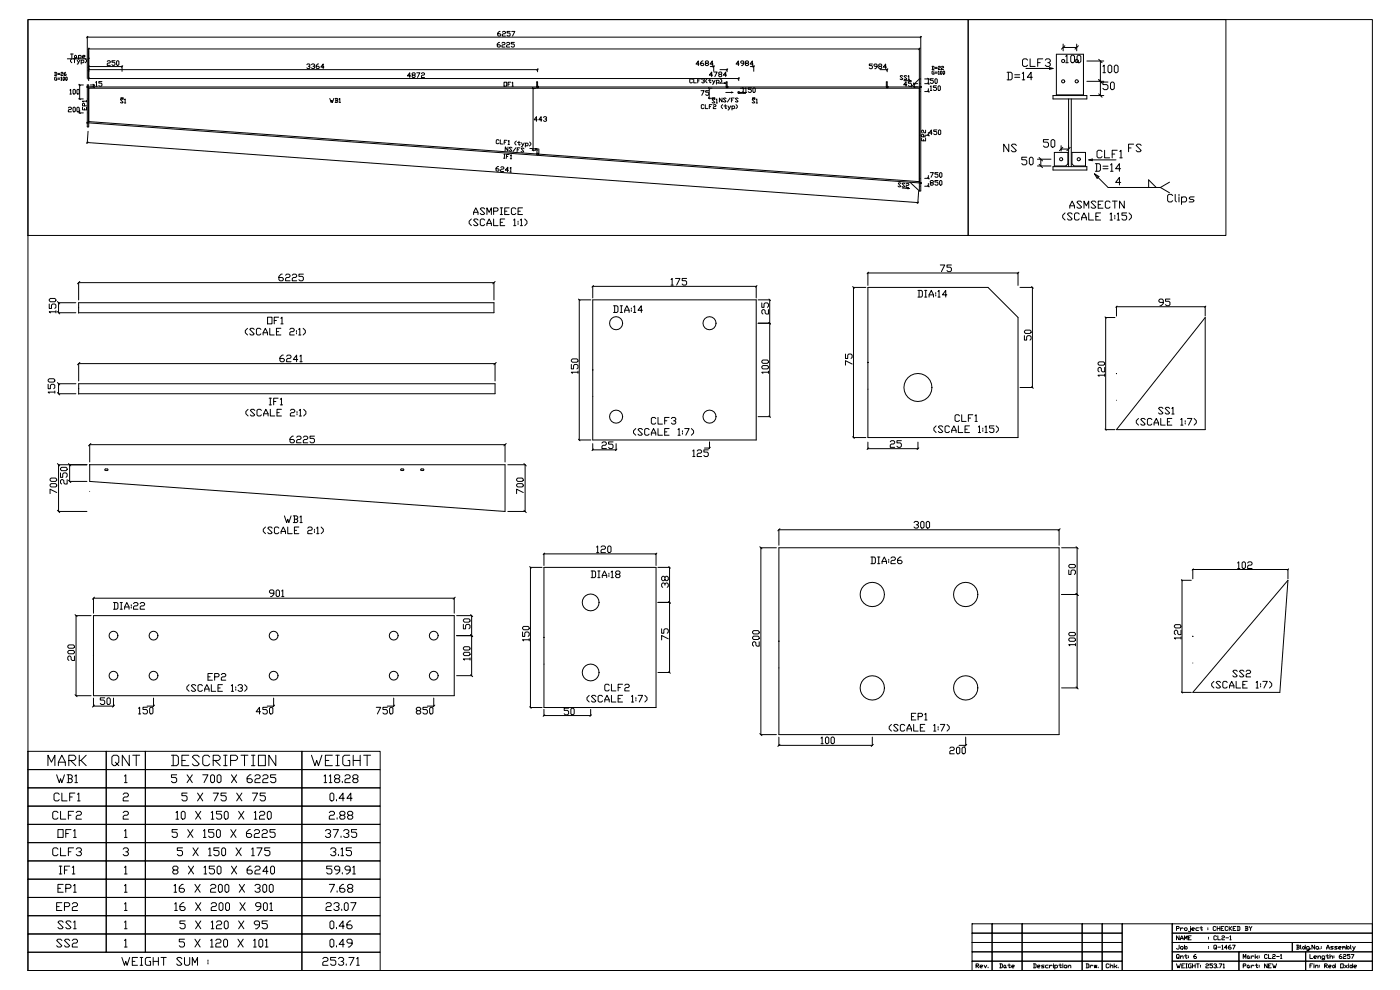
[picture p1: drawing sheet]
<svg xmlns="http://www.w3.org/2000/svg" width="420mm" height="297mm" viewBox="0 0 420 297" stroke-linecap="round" stroke-linejoin="round" font-family="sans-serif">
<g fill="none" stroke="#000" stroke-width=".3">
<path d="M8.4 5.9h403.2v285.1h-403.2zM8.4 5.9h281.9v64.7h-281.9zM20.2 17.6h5.7M21.1 16.2h.8M21.5 17.6l-.4 .4v.4l.4 .4M21.5 16.2v1.2M22.3 16.8l.4-.2 .2 .6-.4 .2zM22.3 17.6v1.2M22.9 17.2l.2 .2M23.1 18l.4 .8M23.5 16.8l.2-.2 .6 .2-.2 .6h-.6M23.5 16.6v1.2"/>
<path d="M23.9 18l-.6 1.2h-.2M24.3 18.2l.2-.2 .6 .2-.2 .6h-.6M24.3 18v1.2M24.7 17h.6l.2-.2-.2-.2-.6 .2 .2 .6h.4M25.5 17.6l.4 .4v.4l-.4 .4M26.2 10.9v12.6M26.2 11.1h249.9M26.4 10.9l-.4 .4M26.6 14.4v9.8M26.6 14.7h249.1M26.6 20h10M26.8 14.5l-.4 .4"/>
<path d="M26.8 19.7l-.4 .5M26.8 17.4l-.4 .4M32.2 18.4l.2-.2 .7 .2-.2 .5-.7 .2v.5h.9M34.5 18.2h-.9v.5h.7l.2 .2v.5l-.2 .2-.7-.2M35.2 18.2l.5 .2v1l-.3 .2-.4-.2v-1zM36.6 19.7v1.7M36.8 19.7l-.4 .5M92 19.4l.7-.2 .2 .4-.4 .3M92.7 19.9l.2 .2-.2 .5-.7-.3M93.4 19.4l.7-.2 .2 .4-.4 .3M94.1 19.9l.2 .2-.2 .5-.7-.3M95.5 19.2l-.7 .4v.7l.3 .3 .7-.3-.3-.4h-.7"/>
<path d="M149.8 12.7l-.7 .5v.7l.3 .2 .7-.2-.3-.5h-.7M150 9.4l-.7 .5v.7l.2 .2 .7-.2-.2-.5h-.7M150.5 13l.3-.3 .7 .3-.3 .4-.7 .3v.4h1M150.7 9.7l.2-.3 .7 .3-.2 .4-.7 .3v.4h.9M151.9 13l.3-.3 .7 .3-.3 .4-.7 .3v.4h1M153 9.4h-.9v.5h.7l.2 .2-.2 .7-.7-.2M153.5 9.4h.9l-.7 1.4M154.3 12.7h-1v.5h.7l.3 .2-.3 .7-.7-.2M209.7 19.2h-1l.7-.9v1.4M210.8 18.3l-.7 .4v.7l.3 .3 .7-.3-.3-.4h-.7M211.8 19l-.3-.3 .3-.4h.4l.3 .4-.7 .3-.3 .4 .7 .3 .3-.3-.3-.4M213 20h1"/>
<path d="M213.9 19.2h-1l.7-.9v1.4M214 19.7v1.7M214.2 19.7l-.4 .5M221.7 19.2h-1l.7-.9v1.4M223.1 19h-.7l-.3-.3 .3-.4 .7 .2v.7l-.7 .5M223.8 19l-.3-.3 .3-.4 .7 .2-.3 .5-.7 .2 .3 .5 .7-.3-.3-.4M225 20h1M225.9 19.2h-1l.7-.9v1.4M226 19.7v1.7M226.3 19.7l-.5 .5M261.6 19.2h-.9v.5h.7l.2 .7-.2 .2-.7-.2M263 19.9h-.7l-.2-.5 .2-.2 .7 .2v.7l-.7 .5"/>
<path d="M263.7 19.9l-.2-.2 .2-.5 .7 .2-.2 .5-.7 .2 .2 .5 .7-.2-.2-.5M275.7 14.4v9.1M275.9 14.5l-.4 .4M276.1 10.9v12.6M276.3 10.9l-.4 .4M279.5 19.9l.6 .1v.7l-.6 .1M279.7 19.9v.9M290.3 5.9h77.3v64.7h-77.3zM308.2 18l-.4-.4h-.8l-.4 .4v1.5l.4 .4h.8l.4-.4M308.9 17.6v2.3h1.5M311.2 18.8h.8M312.7 17.6h-1.5v2.3"/>
<path d="M313.5 18l.4-.4h.7l.4 .4v.4l-.4 .4h-.4M314.6 18.8l.4 .4v.3l-.4 .4h-.7l-.4-.4M316.8 16.3h8.1v12.1h-8.1zM318.8 13.2v2.1M318.8 14.2h4.1M319.3 13.7l-1 1M319.6 16.9l.4-.4v2.3M319.6 18.8h.7M321.5 16.5h.4l.3 .4v1.5l-.3 .4h-.4l-.4-.4v-1.5zM322.9 13.2v2.1M323 16.9l.4-.4h.4l.3 .4v1.5l-.3 .4h-.4l-.4-.4zM323.4 13.7l-1 1"/>
<path d="M325.9 18.3h5.1M329.5 17.8l1 1M330 18.3v10.4M330.8 19.9l.3-.4v2.3M332.3 19.9l.4-.4h.3l.4 .4v1.5l-.4 .4h-.3l-.4-.4zM334.5 19.5h.4l.4 .4v1.5l-.4 .4h-.4l-.3-.4v-1.5zM16.4 21.7l.6 .2v.6l-.6 .1M16.5 21.7v.9M17 23.1l-.6 .2 .1 .8h.5l-.1-.5M17.3 23.4h.7M17.3 23.7h.7M17.3 22h.7"/>
<path d="M17.3 22.3h.7M18.3 23.3l.1-.2v1M18.3 21.9l.1-.2 .5 .2-.2 .3-.4 .1v.3h.6M18.3 24.1h.3M18.9 23.3l.2-.2 .3 .2-.2 .8-.3-.2zM19.7 21.7l-.5 .3v.5l.5 .1 .1-.1-.1-.3h-.5M19.8 23.1l.4 .2-.2 .8-.3-.2zM20.5 32.4l.2-.3 .7 .3-.2 .4-.7 .3v.4h.9M21 27l.2-.2v1.4M21 28.2h.4M21.9 32.4l.2-.3 .5 .3v.9l-.2 .2-.5-.2zM22.1 26.8l.5 .2v1l-.2 .2-.5-.2v-1z"/>
<path d="M23.1 32.4l.2-.3 .5 .3v.9l-.3 .2-.4-.2zM23.3 26.8l.5 .2v1l-.3 .2-.4-.2v-1zM23.6 25.5h1.4M23.6 29.7h1.4M23.6 33.9h1.4M23.7 25.3l.4 .4M23.7 29.5l.4 .4M23.7 33.6l.4 .5M23.9 25.5v4.2M23.9 33v.9M24.7 32.1v.8h1.2v-.8M25.3 31.7v-.6l-.4-.2-.2 .8h1.2"/>
<path d="M25.3 32.5v.4M25.9 30.3h-1.2l.2 .2M25.9 30.1v.4M26.2 25.5h.4v12.5h-.4zM26.4 39.4l-.2 3.6M26.6 26.5h249.1M26.6 26.1h249.1M26.6 23.5h194.9M26.6 20.9h134.6M26.6 36.5l249.1 18v.3l-249.1-18zM26.8 23.3l-.4 .5M26.8 20.7l-.4 .4"/>
<path d="M27.1 25.5h1.3M27.9 25.3l.4 .4M27.9 25.9l.4 .4M28.1 25.5v.6M28.7 24.7l.2-.2v1.4M28.7 25.9h.5M30.6 24.5h-1v.4h.7l.3 .3-.3 .7-.7-.3M36.3 29.4l.7 .1-.7 .1zM36.9 29.9l-.2-.2-.6 .2 .8 .8-.2 .2-.6-.2M37.3 29.9l.2-.2v1.2M37.3 30.9h.4M97.2 20.1h-1l.7-.9v1.4"/>
<path d="M98.9 29.5l.4 1.2 .2-.6 .2 .6 .4-1.2M100.5 29.5h.6l.2 .2-.2 .4M100.7 30.1h.4l.2 .4-.8 .2M100.7 29.5v1.2M101.7 29.7l.2-.2v1.2M101.7 30.7h.4M123.1 22.8h-.9l.7-1v1.4M123.8 22.5l-.2-.2 .2-.5h.5l.2 .5-.7 .2-.2 .5 .7 .2 .2-.2-.2-.5M125 21.8h.9l-.7 1.4M126.4 22.1l.2-.3 .7 .3-.2 .4-.7 .3v.4h.9M151.2 24.6h.8v1.2h-.8zM152.4 25.2h.4"/>
<path d="M153.2 24.6h-.8v1.2M153.6 24.8l.2-.2v1.2M153.6 25.8h.4M159.7 26.2l.4 .5M159.9 26.5v18.6M161 26.1v-1.5h.2v1.5M161.1 35.9h-.9l.7-.9v1.4M161.2 20.6v.9M161.4 20.7l-.4 .4M162.5 35.9h-.9l.7-.9v1.4M163 35.2l.2-.2 .7 .2v.3l-.5 .2M163.7 35.7l.2 .2-.2 .5-.7-.2"/>
<path d="M207.6 23.9l-.2-.2-.6 .2v.8l.2 .2 .6-.2M208 23.7v1.2h.8M209.2 24.3h.4M210 23.7h-.8v1.2M210.2 27.2h1l-.7 1.4M210.4 23.9l.6-.2 .2 .4-.4 .2M211 24.3l.2 .2-.2 .4-.6-.2M211.1 31.6l-.2-.2-.6 .2v.8l.2 .2 .6-.2M211.5 31.4v1.2h.8M212 23.7l-.4 .4v.4l.4 .4M212.4 29.5h1.1M212.4 24.1h.8"/>
<path d="M212.5 26.2l.4 .5M212.5 29.2l.4 .5M212.6 27.2h-1v.5h.7l.3 .2v.5l-.3 .2-.7-.2M212.7 26.5v3M212.7 32h.4M212.8 23.7v1l.2 .2 .2-.2M213.5 31.4h-.8v1.2M213.6 24.1l.4 .8M213.7 22.5h-1l.7-.9v1.4M213.7 29.4l.7 .1-.6 .1zM213.9 31.6l.2-.2 .6 .2-.2 .4-.6 .2v.4h.8M214.1 21.6h1l-.7 1.4"/>
<path d="M214.4 29.9l-.6-.2-.2 .2 .8 .8-.2 .2-.6-.2M214.4 24.1l-.6 1.2h-.2M214.8 29.9l.2-.2v1.2M214.8 30.9h.4M214.8 24.3l.2-.2 .6 .2-.2 .6h-.6M214.8 24.1v1.2M215.6 24.9h2.1M215.8 22.3l-.3-.5 .7-.2 .3 .5-1 .4 .3 .5 .7-.2-.3-.5M215.9 20.9h2.1M216 23.7l.4 .4v.4l-.4 .4M216.5 29.4v1.2l-.8-1.2v1.2M216.7 31.4l-.4 .4v.4l.4 .4"/>
<path d="M217.1 31.8h.8M217.2 24.8l.5 .1-.5 .1zM217.5 31.4v1l.2 .2 .2-.2M217.7 27.7h2.1M217.7 29.6l-.2-.2-.6 .2 .8 .8-.2 .2-.6-.2M217.8 26.1v-1.5h.2v1.5M217.9 22.5h-1l.7-.9v1.4M218 20.6v.9M218.3 20.7l-.5 .4M218.3 31.8l.4 .8M218.9 29.4l-.8 1.2M219.1 31.8l-.6 1.2h-.2"/>
<path d="M219.3 27.6l.5 .1-.5 .1zM219.3 30h.4M219.5 32l.2-.2 .6 .2-.2 .6h-.6M219.5 31.8v1.2M220.1 29.4h-.8v1.2M220.7 31.4l.4 .4v.4l-.4 .4M221.3 29.6l-.2-.2-.6 .2 .8 .8-.2 .2-.6-.2M221.5 23.3v.9M221.8 23.3l-.5 .5M222.7 26.2l.4 .5M222.7 27.5l.4 .4M222.9 26.5v1.2"/>
<path d="M223.5 26.6l.2-.3v1.4M223.9 27.7h-2.4v.3h2.1v-.3M225.3 26.3h-.9v.5h.7l.2 .2-.2 .7-.7-.2M225.7 29.4l.7 .1-.6 .1zM226 26.3l.5 .3v.9l-.2 .2-.5-.2v-.9zM226.4 29.9l-.2-.2-.6 .2 .8 .8-.2 .2-.6-.2M226.8 29.9l.2-.2v1.2M226.8 30.9h.4M264 20.9h2.1M265.8 26.1v-1.5h.3v1.5M265.8 20.1h-.9l.7-.9v1.4M266.1 20.6v.9"/>
<path d="M266.3 20.7l-.4 .4M270.7 22.9l-.2-.2-.6 .2 .8 .8-.2 .2-.6-.2M271.1 24.2h2.1M271.9 22.9l-.6-.2-.2 .2 .8 .8-.2 .2-.6-.2M271.9 25.4h-.9l.7-.9v1.4M272.3 22.9l.2-.2v1.2M272.3 23.9h.4M272.8 24.1l.4 .1-.4 .1zM273.3 24.5h-.9v.5h.7l.2 .2-.2 .7-.7-.2M273.9 25.1h1.3M274 24.9l.4 .4M274 25.9l.4 .4"/>
<path d="M274.2 25.1v1M275.7 23.7v33.6M275.7 23.7h.4v33.6h-.4M275.7 23.7l-2.4 2.4M277.3 23.7h1.4M277.3 25.1h1.4M277.3 27.5h1.4M277.6 39v.8h-.4l-.4-.8-.4 .2 .2 .6M278.2 23.5l.4 .4M278.2 24.9l.4 .4M278.2 27.2l.4 .5M278.4 23.7v1.4"/>
<path d="M278.4 26.6v.9M278.4 39.7v.9M279 26l.2-.3v1.4M279 27.1h.4M279.6 39.9h-1l.7-.9v1.4M279.9 23.6h-.9v.5h.7l.2 .2-.2 .7-.7-.2M280.1 21.3l-.6 .2 .2 .8h.4l-.1-.5M280.4 23.8l.2-.2 .5 .2v1l-.3 .2-.4-.2zM280.5 21.6h.6M280.5 21.9h.6M280.5 20.2h.6M280.5 20.5h.6"/>
<path d="M280.8 25.7h-.9v.5h.7l.2 .2-.2 .7-.7-.2M281 39h-1v.4h.7l.3 .3-.3 .7-.7-.3M281.4 21.5l.2-.2v1M281.4 20l.2-.1 .4 .1-.1 .4-.5 .1v.3h.6M281.4 22.3h.3M281.4 39.2l.3-.2 .4 .2v.9l-.2 .3-.5-.3zM281.5 25.7l.5 .3v.9l-.2 .2-.5-.2v-.9zM282.2 21.3l.3 .2-.2 .8-.3-.2zM282.3 20l.2-.1 .5 .1-.2 .4-.5 .1v.3h.7M283 21.3l.3 .2-.2 .8-.3-.2zM302 21.7h1.2l.3 .3v1.6l-.3 .3h-1.2M302.4 21.7v2.2"/>
<path d="M304.3 22.4h1.5M304.3 23.2h1.5M306.6 22l.3-.3v2.2M306.6 23.9h.7M307.7 20.5h8.1M309.6 23.2h-1.5l1.1-1.5v2.2M314.8 20.3l1 .2-1 .3zM315.8 28.7h10.1v1h-10.1zM320.5 29.7v20.3M321.3 29.7v20.3M325.9 24.4h5.1M327 28.7h4"/>
<path d="M329.5 23.9l1 1M329.5 28.1l1 1.1M330.8 21.8h.7M332.3 24.6h-1.5v.8h1.1l.4 .3v.8l-.4 .4h-.8l-.3-.4M333.4 24.6h.4l.4 .4v1.5l-.4 .4h-.4l-.4-.4v-1.5zM26.2 42.7l249.1 18M26.4 42.5l-.5 .4M149.5 49.9l-.7 .4-.1 .7 .7 .3 .3-.4-.2-.3h-.7M149.6 42.1l-.5-.2-.3 .2v.8l.2 .2 .6-.2M150.1 41.9l-.1 1.2 .8 .1M150.2 50.2l.7-.2 .2 .3-.2 .4-.8 .2v.5h.9M151 47.4l.4 .1"/>
<path d="M151.1 46.2l.4 .1M151.2 42.6l.4 .1M151.3 46.3l-.1 1.2M151.9 46.9h.4M152.1 42.1l-.8-.1-.1 1.2M152.4 44.1l-.1 1.2-.7-1.3-.1 1.2M152.4 43.3h.4M152.4 42.3l.3-.2-.1 1.2M152.5 51.1l-1-.1 .8-.9-.1 1.4M152.7 46.4l-.8-.1-.1 1.2M152.9 51.6h.5M153 50.4l.2-.2-.1 1.4"/>
<path d="M153 47.6h.4M153.1 46.6l.2-.2-.1 1.2M153.5 44.4l-.1-.2-.7 .1 .8 .9-.6 .1-.2-.2M154.7 44.3l-.8 1.1M154.8 42.3l-.4 .4v.4l.4 .4M155.1 44.9h.4M155.2 42.7l.8 .1M155.6 42.3v1l.2 .3 .2-.2M155.9 44.4l-.8-.1v1.2M156.4 42.8l.4 .8M157.1 44.6l-.6-.2-.2 .2 .8 .8-.2 .2-.6-.2M157.2 42.9l-.7 1.1h-.2"/>
<path d="M157.6 43.1l.6-.2 .2 .6-.8 .2M157.6 42.9l-.1 1.2M158.8 42.6l.4 .4v.4l-.4 .4M158.9 44.5l2.1 .2M159.6 45.1h1.1M159.7 44.8l.4 .5M160.6 44.5l.4 .2h-.4zM161.4 44.7h-.4v1.5M161.6 44.7v1.5M270.2 55.1l-.6-.3-.2 .2 .7 .9-.2 .1-.6-.2M270.6 56.4l2.1 .1M271.4 55.1l-.6-.2-.2 .2 .7 .8-.6 .2-.2-.2"/>
<path d="M271.8 55.2l.6-.2 .2 .4-.7 .2-.2 .6h.8M272.3 56.4l.4 .1-.5 .1zM272.9 54.6l2.8 2.7M275.5 57.4l-.3 3.6M276.4 41.4v.8h1.2v-.8M277 41v-.6l-.4-.2-.2 .8h1.2M277 41.8v.4M277.3 40.6h1.4M277.3 53.5h1.4M277.3 55.8h1.4M278.2 40.4l.4 .4M278.2 53.3l.4 .4"/>
<path d="M278.2 55.6l.4 .5M278.4 52.6v.9M278.4 55v.8M279 51.8h.9l-.7 1.4M279.2 54.8l-.2-.2 .2-.5 .7 .3-.2 .4-.7 .3 .2 .4 .7-.2-.2-.5M281.3 51.8h-.9v.4h.7l.2 .3-.2 .7-.7-.3M281.3 54.1h-.9v.5h.7l.2 .2-.2 .7-.7-.2M282 51.8l.5 .2v.9l-.3 .3-.4-.3v-.9zM282 54.1l.5 .3v.9l-.3 .2-.4-.2v-.9zM302.5 43.2v2.3l-1.5-2.3v2.3M304.8 43.6l-.4-.4h-.7l-.4 .4 1.5 1.5-.4 .4h-.7l-.4-.4M307.9 47.1h-1.5v.8h1.2l.3 .4v.7l-.3 .4h-.8l-.4-.4"/>
<path d="M309.1 47.1h.4l.3 .4v1.5l-.3 .4h-.4l-.4-.4v-1.5zM311.1 49.8h4.1M311.1 47.7h4.1M311.6 49.3l1 1M311.6 47.2l1 1M312.1 47.7v2.1M314.4 41.9h-1.5v.7h1.2l.3 .4v.8l-.3 .3h-.8l-.4-.3M315.6 41.9h.3l.4 .3v1.6l-.4 .3h-.3l-.4-.3v-1.6zM315.8 50h10.1v1h-10.1zM316.2 45.7h4.1v3.5l-.7 .6h-3.4zM318.2 44.7h2.3M318.2 43.7v1.6"/>
<path d="M318.7 44.2l-1 1M321 44.2l-1.1 1M321.5 45.7h4v4.1h-3.4l-.6-.6zM326.5 47.9h8.2M326.5 47.9l1.1-.2v.5zM328.2 52.1l1.4 .8-.6 .6zM328.2 52.1l4.1 4.1h15.7M328.5 49.1h1.1l.4 .4v1.5l-.4 .4h-1.1M328.9 49.1v2.3M330.5 45.4l-.4-.3h-.7l-.4 .3v1.6l.4 .3h.7l.4-.3M330.8 49.8h1.5M330.8 50.6h1.5"/>
<path d="M331.3 45.1v2.2h1.5M333 49.5l.4-.4v2.3M333 51.4h.8M333.5 46.2h.8M335.1 45.1h-1.6v2.2M335.8 45.4l.4-.3v2.2M335.8 47.3h.8M336.1 50.6h-1.5l1.1-1.5v2.3M336.1 54.7h-1.5l1.1-1.5v2.3M338.4 44.4h.8M340 43.2h-1.6v2.3M342.2 43.6l-.3-.4h-.8l-.4 .4 1.5 1.5-.3 .4h-.8l-.4-.4"/>
<path d="M344.5 56.2v-2.3l2.2 2.3M348 56.2l2.7 1.6M350.7 54.6l-2.7 1.6M351.7 58.7l-.4-.4h-.8l-.3 .4v1.5l.3 .4h.8l.4-.4M352.4 58.3v1.9l.4 .4M353.6 58.3v.4M353.6 59v1.6M354.3 59.4l.4-.4h.8l.3 .4v.8l-.3 .4h-1.2M354.3 59v2.3M358.1 59h-1.1l-.4 .4 .4 .4h.7l.4 .4-.4 .4h-1.1M141.4 65.7l-.7 .6v.7l.7 .7M142 64.3v-.6l.7-1.4 .7 1.4v.6"/>
<path d="M142 63.7h1.4M143.4 66l-.4-.3h-.6l-.4 .3 1.4 1.3-.4 .4h-.6l-.4-.4M145.4 62.7l-.4-.4h-.6l-.4 .4 1.4 1.3-.4 .3h-.6l-.4-.3M145.4 66l-.4-.3h-.6l-.4 .3v1.3l.4 .4h.6l.4-.4M146 64.3v-2l.7 1.4 .7-1.4v2M146 67.7v-.7l.7-1.3 .7 1.3v.7M146 67h1.4M148 63.3h1l.4-.6-.4-.4h-1v2M148 65.7v2h1.4M150 62.3h.7M150 64.3h.7M150 66.7h.7"/>
<path d="M150.4 62.3v2M151.4 65.7h-1.4v2h1.4M151.4 63.3h.6M152.7 62.3h-1.3v2h1.3M154 66l.4-.3v2M154 67.7h.7M154.7 62.7l-.3-.4h-.7l-.3 .4v1.3l.3 .3h.7l.3-.3M155.4 63.3h.6M155.4 66.3v.4M155.4 67v.3M156 66l.4-.3v2M156 67.7h.7"/>
<path d="M156.7 62.3h-1.3v2h1.3M157.4 65.7l.6 .6v.7l-.6 .7M275.5 60.5l-.5 .4M282 79.5h1.3l-1 2M285.3 79.5h-1.3v.6h1l.3 .4v.6l-.3 .4h-.7l-.3-.4M319.4 63.8l-.7 .8v.7l.7 .7M320.8 62.4v-.7l.7-1.4 .7 1.4v.7M320.8 61.7h1.4M321.5 64.2l-.3-.4h-.7l-.4 .4 1.4 1.4-.3 .4h-.7l-.4-.4M323.7 64.2l-.4-.4h-.7l-.4 .4v1.4l.4 .4h.7l.4-.4M324.4 60.7l-.4-.4h-.7l-.3 .4 1.4 1.4-.4 .3h-.7l-.3-.3M324.4 66v-.7l.7-1.5 .7 1.5v.7"/>
<path d="M324.4 65.3h1.4M325.1 62.4v-2.1l.7 1.4 .7-1.4v2.1M326.5 63.8v2.2h1.4M328.6 60.7l-.3-.4h-.7l-.4 .4 1.4 1.4-.3 .3h-.7l-.4-.3M328.6 64.9h.7M329.3 61.4h.8M330.1 63.8h-1.5v2.2h1.5M330.8 60.3h-1.5v2.1h1.5M332.9 60.7l-.4-.4h-.7l-.3 .4v1.4l.3 .3h.7l.4-.3M332.9 64.2l.4-.4v2.2M332.9 66h.7M333.6 60.3h1.4"/>
<path d="M334.3 60.3v2.1M334.3 64.6v.3M334.3 65.3v.3M335 64.2l.4-.4v2.2M335 66h.7M337.2 60.3v2.1l-1.5-2.1v2.1M337.9 63.8h-1.4v.8h1l.4 .3v.7l-.4 .4h-.7l-.3-.4M338.6 63.8l.7 .8v.7l-.7 .7M14.8 91.2v1.3h.6v-1l.4-.3h.6l.4 .3v.7l-.4 .3M15.1 89.5h1.3l.4 .7-.4 .3h-1.3l-.3-.3zM16.8 93.5h-2l.3 .3M16.8 93.2v.6"/>
<path d="M17.2 93.4l.7 .7M17.2 90.4l.7 .7M22.8 90.8h-5.2v3h5.2M23.6 89.9v-5.1h124.5v5.1M23.6 90.8h124.5v3h-124.5zM23.6 93.9h.1M23.6 92.3h.1M23.9 84.4l-.7 .7M74.2 98.4l-.6 .7v.7l.6 .6M76.2 98.8l-.3-.4h-.7l-.3 .4 1.3 1.3-.3 .3h-.7l-.3-.3M78.2 98.8l-.3-.4h-.7l-.3 .4v1.3l.3 .3h.7l.3-.3M78.9 99.8h1.3"/>
<path d="M80.2 95.1h1.4v2h-1.4zM80.9 98.4v2h1.3M82.2 96.1h.7M82.9 99.4h.7M83.6 95.1h-1.4v2M84.2 95.4l.4-.3v2M84.2 98.4h-1.3v2h1.3M84.2 97.1h.7M84.6 82.2h-.3l-.7 .7v1l.4 .3h.6l.4-.3-.4-.7h-1M85.6 82.5l.4-.3h.6l.4 .3-.4 .7h-.6l-.4 .3v.7h1.4M86.9 98.8l.3-.4h.7l.3 .4-.3 .6h-.7l-.3 .4v.6h1.3M87.6 82.5l.4-.3h.6l.4 .3-.4 .7h-.6l-.4 .3v.7h1.4"/>
<path d="M88.9 99.1v.3M88.9 99.8v.3M89.6 98.8l.3-.4v2M90.9 98.4l.7 .7v.7l-.7 .6M91 82.2h-1.4v.7h1l.4 .3v.7l-.4 .3h-.6l-.4-.3M148.5 84.4l-.7 .7M173.5 89.7l.5 .5M177.2 89.9h-3.5v42h3.5M177.8 89.4v-3.5h49v3.5M177.8 89.9h49v42h-49zM178 85.6l-.5 .5M184 91.7h1l.3 .3v1.4l-.3 .3h-1"/>
<path d="M184.3 91.7v2M186 91.7h.7M186 93.7h.7M186.3 91.7v2M187.3 93.7v-.7l.7-1.3 .7 1.3v.7M187.3 93h1.4M189.3 92.4v.3M189.3 93v.4M190 92l.3-.3v2M190 93.7h.7M192.7 93h-1.4l1-1.3v2M201.2 83.8l.4-.3v2"/>
<path d="M201.2 85.5h.7M202.6 83.5h1.3l-1 2M205.9 83.5h-1.3v.7h1l.3 .3v.7l-.3 .3h-.7l-.3-.3M227 85.6l-.5 .5M227.3 89.9h3.5v35h-3.5M227.3 96.9h3.5M228.5 90.8v1.4h.6v-1l.4-.4h.6l.4 .4v.6l-.4 .4M230.5 92.8v1.4h-.7l-.3-.4v-.6l-.7-.4-.3 .4v.6l.3 .4M230.6 96.7l.5 .5M230.6 89.7l.5 .5M255.7 85.9l.5 .5M259.7 86.2h-3.7l-.1 45h3.8"/>
<path d="M260.3 81.8v3.8M260.3 86.2h36l9 9v36h-45zM260.3 81.9h45M260.5 81.6l-.5 .5M275.3 87.1h1l.3 .3v1.3l-.3 .4h-1M275.6 87.1v2M277.3 87.1h.7M277.3 89.1h.7M277.6 87.1v2M278.6 89.1v-.7l.7-1.3 .7 1.3v.7M278.6 88.4h1.4M280.6 87.7v.4"/>
<path d="M280.6 88.4v.3M281.3 87.4l.3-.3v2M281.3 89.1h.7M284 88.4h-1.4l1-1.3v2M305.3 81.8v3.8M305.6 81.6l-.6 .5M305.9 86.2h3.7v30h-3.7M307.2 99.3l.4-.3h1.3l.3 .7-.3 .3h-1.3zM309.4 85.9l.5 .5M331.4 95l.4 .4M334.4 95.2h-2.8v33.6h2.8M334.8 94.8v-2.8h26.6v2.8"/>
<path d="M335 91.8l-.4 .4M348.9 90.7h-1l-.4-.4 .4-.6h.6l.4 .3v1l-.7 .7h-.3M350.9 89.7h-1.4v.6h1l.4 .4v.6l-.4 .4h-.6l-.4-.4M361.4 95.2v33.6h-26.6zM361.6 91.8l-.4 .4M14.4 115.2v1.4h.7v-1l.3-.4h.7l.3 .4v.6l-.3 .4M14.4 113.9l.4-.3h1.3l.3 .6-.3 .4h-1.3zM16.4 117.6h-2l.4 .3M16.4 117.2v.7M17.2 117.7l.7 .7M17.2 114.7l.7 .7M22.8 115.1h-5.2v3h5.2"/>
<path d="M23.6 114.2v-5.2h124.9v5.2M23.6 115.1h124.9v3h-124.9zM23.6 118.2h.1M23.6 116.6h.1M23.9 108.7l-.7 .7M78.9 100.4v-.6l.7-1.4 .6 1.4v.6M80.7 119.4h.7M81.1 119.4v2M83.4 119.4h-1.3v2M84.1 119.7l.3-.3v2M85 106.5h-.4l-.6 .6v1l.3 .4h.7l.3-.7-.3-.3h-1M86 106.8l.3-.3h.7l.3 .3-.3 .7h-.7l-.3 .3v.7h1.3"/>
<path d="M89.3 107.8h-1.3l1-1.3v2M89.6 100.4h.6M90 106.8l.3-.3v2M90 108.5h.6M148.8 108.7l-.7 .7M171.3 109.3v1.3h.7v-1l.3-.3h.7l.3 .3v.7l-.3 .3M171.3 108l.4-.4h1.3l.3 .7-.3 .3h-1.3zM173.3 111.6h-2l.4 .4M173.3 111.3v.7M177.7 110.9h.1M177.8 118.9h.1M177.8 110.9l-.1 .1"/>
<path d="M228.5 110l.3-.4h1.3l.4 .7-.4 .3h-1.3zM228.5 108.3l.3-.3h1.3l.4 .6-.4 .4h-1.3zM230.5 111.6h-2l.3 .4M230.5 111.3v.7M253.6 106.2v1.3h.6v-1l.4-.3h.6l.4 .3v.7l-.4 .3M255.6 109.2l-2-1v1.3M260.2 108.7h.1M260.3 116.7h.1M307.2 100.7v1.3h.7v-1l.3-.3h.7l.3 .3v.7l-.3 .3M309.4 115.9l.5 .5M329.3 108.8l.3-.3h1.4l.3 .7-.3 .3h-1.4zM331.3 112.5h-2l.3 .3"/>
<path d="M331.3 110.2v1.3h-.7l-.3-.3v-.7l-.3-.3-.7 .3v.7l.3 .3M331.3 112.2v.6M334.8 112h.1M334.9 112h-.1M17.2 139l.7 .7M20.5 139l.7 .7M20.9 139.4v5h5.2M26.1 139.4h-8.5v14h8.5M26.9 139.4h124.6v14l-124.6-9zM26.9 138.5v-5.2h124.6v5.2M26.9 139.4h.1M27.3 133l-.7 .7"/>
<path d="M74.4 122.7l-.7 .7v.7l.7 .6M76.4 123.1l-.3-.4h-.7l-.3 .4 1.3 1.3-.3 .3h-.7l-.3-.3M78.4 123.1l-.3-.4h-.7l-.3 .4v1.3l.3 .3h.7l.3-.3M79.1 124.7v-.6l.6-1.4 .7 1.4v.6M79.1 124.1h1.3M80.7 121.4h.7M81.1 122.7v2h1.3M82.1 120.4h.6M83.1 123.7h.6M84.1 121.4h.6M84.4 122.7h-1.3v2h1.3M87.1 123.1l.3-.4h.7l.3 .4-.3 .6h-.7l-.3 .4v.6h1.3"/>
<path d="M88 130.8h-.4l-.6 .6v1.1l.3 .3h.7l.3-.3-.3-.7h-1M89 131.1l.3-.3h.7l.3 .3-.3 .7h-.7l-.3 .3v.7h1.3M89.1 123.4v.3M89.1 124.1v.3M89.7 123.1l.4-.4v2M89.7 124.7h.7M91 131.1l.3-.3h.7l.3 .3-.3 .7h-.7l-.3 .3v.7h1.3M91.1 122.7l.6 .7v.7l-.6 .6M94.3 130.8h-1.3v.6h1l.3 .4v.7l-.3 .3h-.7l-.3-.3M151.8 133l-.7 .7M152.3 139.4h5.2v14h-5.2M157.1 139l.7 .7"/>
<path d="M173.5 131.7l.5 .5M177.8 133v1.9h7v-1.9M178 134.6l-.5 .5M180.5 132.8l.4-.3h.6l.4 .3-.4 .7h-.6l-.4 .3v.7h1.4M183.9 132.5h-1.4v.7h1l.4 .3v.7l-.4 .3h-.6l-.4-.3M185 134.6l-.5 .5M190.7 128.5l-.7 .7v.6l.7 .7M192.7 128.8l-.4-.3h-.6l-.4 .3 1.4 1.4-.4 .3h-.6l-.4-.3M194.7 128.8l-.4-.3h-.6l-.4 .3v1.4l.4 .3h.6l.4-.3M195.3 130.5v-.7l.7-1.3 .7 1.3v.7M195.3 129.8h1.4M196.7 125.5l-.4-.3h-.6l-.4 .3v1.3l.4 .4h.6l.4-.4"/>
<path d="M197.3 125.2v2h1.4M197.3 128.5v2h1.4M199.3 126.2h.7M199.3 129.5h.7M200.7 125.2h-1.4v2M200.7 128.5h-1.4v2h1.4M201.3 125.5l.4-.3h.6l.4 .3-.4 .7h-.3M202.3 126.2l.4 .3-.4 .7h-.6l-.4-.4M203.3 128.8l.4-.3v2M203.3 130.5h.7M204.7 129.2v.3M204.7 129.8v.4"/>
<path d="M205.3 128.5h1.4l-1 2M207.3 128.5l.7 .7v.6l-.7 .7M207.7 135.2l.4-.3v2M207.7 136.9h.7M209.1 135.2l.3-.3h.7l.3 .3-.3 .7h-.7l-.3 .3v.7h1.3M212.4 134.9h-1.3v.7h1l.3 .3v.7l-.3 .3h-.7l-.3-.3M212.8 132.5v1.9l-1.5-.1M213 134.1l-.5 .5M230.6 124.7l.5 .5M255.7 130.9l.5 .6M260.3 132.6v2l15-.1v-1.9M260.5 134.3l-.5 .5"/>
<path d="M267 132.5l.3-.4h.7l.3 .4-.3 .6h-.7l-.3 .4v.6h1.3M270.3 132.1h-1.3v.7h1l.3 .3v.7l-.3 .3h-.7l-.3-.3M275.5 134.3l-.5 .5M280.7 127.7l-.6 .7v.6l.6 .7M282.7 128l-.3-.3h-.7l-.3 .3 1.3 1.4-.3 .3h-.7l-.3-.3M284.7 128l-.3-.3h-.7l-.3 .3v1.4l.3 .3h.7l.3-.3M285.4 129.7v-.7l.7-1.3 .6 1.3v.7M285.4 129h1.3M287.4 127.7v2h1.3M287.7 124.7l-.3-.3h-.7l-.3 .3v1.3l.3 .4h.7l.3-.4M288.4 124.4v2h1.3M289.4 128.7h.7"/>
<path d="M290.4 125.4h.7M290.7 127.7h-1.3v2h1.3M291.7 124.4h-1.3v2M292.4 124.7l.3-.3v2M292.4 126.4h.7M293.4 128l.3-.3v2M293.4 129.7h.7M294.7 128.4v.3M294.7 129v.4M295.4 128l.3-.3v2M295.4 129.7h.7M298.1 127.7h-1.4v.7h1l.4 .3v.7l-.4 .3h-.6l-.4-.3"/>
<path d="M298.7 127.7l.7 .7v.6l-.7 .7M331.4 128.6l.4 .4M334.8 120h.1M341.4 125.5l-.6 .6v.7l.6 .7M343.4 125.8l-.3-.3h-.7l-.3 .3 1.3 1.3-.3 .4h-.7l-.3-.4M345.4 125.8l-.3-.3h-.7l-.3 .3v1.3l.3 .4h.7l.3-.4M346.1 127.5v-.7l.7-1.3 .6 1.3v.7M346.1 126.8h1.3M348.1 125.5v2h1.3M348.8 122.5l-.4-.4h-.6l-.4 .4 1.4 1.3-.4 .3h-.6l-.4-.3M350.1 126.5h.7M350.8 122.5l-.4-.4h-.6l-.4 .4 1.4 1.3-.4 .3h-.6l-.4-.3"/>
<path d="M351.4 122.5l.4-.4v2M351.4 125.5h-1.3v2h1.3M351.4 124.1h.7M354.1 125.8l.3-.3v2M354.1 127.5h.7M355.4 126.1v.4M355.4 126.8v.3M356.1 125.5h1.3l-1 2M358.1 125.5l.7 .6v.7l-.7 .7M15 145.4l.3-.4h1.4l.3 .7-.3 .3h-1.4zM15.3 143.4h1.4l.3 .6-.3 .4h-1.4l-.3-.4zM17 147.7l-2-1v1.3"/>
<path d="M17.2 153l.7 .7M18.1 141.8v1.3h.7v-1l.3-.3h.7l.3 .3v.7l-.3 .3M18.1 140.5l.4-.4h1.3l.3 .7-.3 .3h-1.3zM20.1 143.8v1.3h-.6l-.4-.3v-.7l-.3-.3-.7 .3v.7l.4 .3M20.5 144l.7 .7M26.9 147.4h.1M31.5 140.7l.7-.1 .2 .3-.2 .2h-.6zM79.6 158l-.6 .7v.7l.6 .6M81.6 158.4l-.3-.4h-.7l-.3 .4 1.3 1.3-.3 .3h-.7l-.3-.3M83.6 158.4l-.3-.4h-.7l-.3 .4v1.3l.3 .3h.7l.3-.3M84.3 159.4h1.3M85.3 154.7l.7 2 .3-1 .3 1 .7-2"/>
<path d="M86.3 158v2h1.3M88 154.7h1l.3 .3-.3 .7M88.3 155.7h.7l.3 .7-.3 .3h-1M88.3 154.7v2M88.3 159h.7M89.6 158h-1.3v2h1.3M90 155l.3-.3v2M90 156.7h.6M92.3 158.4l.3-.4h.7l.3 .4-.3 .6h-.7l-.3 .4v.6h1.3M94.3 158.7v.3M94.3 159.4v.3M95 158.4l.3-.4v2"/>
<path d="M96.3 158l.7 .7v.7l-.7 .6M120.2 140.7l.7-.1 .2 .3-.2 .2h-.5zM126.2 140.7l.7-.1 .2 .3-.2 .2h-.5zM154.9 145.4l.4-.4h1.3l.3 .7-.3 .3h-1.3zM154.9 143.7l.4-.3h1.3l.3 .6-.3 .4h-1.3zM156.9 147.7l-2-1v1.3M157.1 153l.7 .7M233.9 158.5l-.6 .7M274.1 156.7l.3-.3h.7l.3 .6-.6 .4M275.1 157.4l.3 .3-.3 .7h-.7l-.3-.4M276.1 156.7l.3-.3 .7 .3v1.3l-.3 .4-.7-.4zM277.8 156.7l.3-.3 .7 .3v1.3l-.4 .4-.6-.4z"/>
<path d="M317.9 158.5l-.6 .7M28 179.4v4.5M28 179.4h108.2M28.3 179.1l-.6 .6M82.1 177.9h-1l-.3-.7 .3-.3h.7l.3 .3v1l-.6 .7h-.4M82.8 177.2l.3-.3 .7 .3v1.4l-.3 .3-.7-.3zM84.3 160v-.6l.7-1.4 .6 1.4v.6M84.5 177.2l.3-.3v2M84.5 178.9h.6M95 160h.6M136.2 179.4v4.5M136.5 179.1l-.6 .6"/>
<path d="M158.8 169.9l.5 .5M162.6 170.1h-3.5v42.1h3.5M163.1 169.6v-3.5h33.6v3.5M163.1 170.1h33.6v42.1h-33.6zM163.4 165.9l-.5 .4M177.3 171.2h1l.3 .3v1.4l-.3 .3h-1M177.6 171.2v2M178.9 164l.3-.3v2M178.9 165.7h.7M179.3 171.2h.6M179.3 173.2h.6M179.6 171.2v2"/>
<path d="M180.2 164l.4-.3h.6l.4 .3-.4 .7h-.6l-.4 .3v.7h1.4M180.6 173.2v-.7l.7-1.3 .6 1.3v.7M180.6 172.5h1.3M182.2 164l.4-.3 .6 .3v1.4l-.3 .3-.7-.3zM182.6 171.9v.3M182.6 172.5v.4M183.3 171.5l.3-.3v2M183.3 173.2h.6M184.9 172.2l-.3-.3 .3-.7h.7l.3 .7-.3 .3h-.7l-.3 .7 .3 .3h.7l.3-.3-.3-.7M197 165.9l-.5 .4M197.3 170.1h3.5v31.5h-3.5M199.4 175.5l-.3-.7h-.4l-.3 .3v.7l.3 .3"/>
<path d="M199.4 175.1l.4-.3 .6 .3v.7l-.3 .3M199.4 173.1l.4-.3 .6 .3v.7l-.3 .3-.7-.3v-.7l-.3-.3-.7 .3v.7l.3 .3 .7-.3M200.6 169.9l.4 .5M227.9 163.9l.6 .7M232.8 164.3h-4.6v56h4.6M233.6 163.5v-4.7l84 .1v4.6M233.6 164.3h84v56h-84zM261.2 167h1l.3 .4v1.3l-.3 .3h-1M261.5 167v2M263.2 167h.7M263.2 169h.7M263.5 167v2"/>
<path d="M264.5 169v-.6l.7-1.4 .7 1.4v.6M264.5 168.4h1.4M266.5 167.7v.3M266.5 168.4v.3M267.2 167.4l.3-.4h.7l.3 .4-.3 .6h-.7l-.3 .4v.6h1.3M270.2 167h-.3l-.7 .7v1l.3 .3h.7l.3-.3-.3-.7h-1M318.4 164.3h4.6M318.4 178.3h4.6M320.5 170.9v1.4h.7v-1l.3-.4h.7l.3 .4v.6l-.3 .4M320.5 169.6l.4-.3h1.3l.3 .6-.3 .4h-1.3zM322.7 177.9l.6 .7M322.7 163.9l.6 .7"/>
<path d="M323 164.3v42M354.3 173.8l.4 .4M357.3 174h-2.8v33.6h2.8M357.7 173.6v-2.8h28.5v2.8M357.9 170.6l-.4 .4M371.2 168.8l.3-.3v2M371.2 170.5h.6M372.8 168.5l.7 .3v1.3l-.3 .4-.7-.4v-1.3zM374.2 168.8l.3-.3h.7l.3 .3-.3 .7h-.7l-.3 .3v.7h1.3M386.2 174l-2.4 33.6h-26.1zM386.4 170.6l-.3 .4M20.3 195.4l.4-.4h1.3l.3 .7-.3 .3h-1.3z"/>
<path d="M20.3 193.7l.4-.3h1.3l.3 .6-.3 .4h-1.3zM22.3 196.7v1.3h-.6l-.7-1.3-.7 .3v.7l.4 .3M22.5 184.3l.6 .6M27.3 184.6h-4.5v24h4.5M28 196.6h.1M28 184.6h108.2v24h-108.2zM34 180.7h1l.4 .3v1.3l-.4 .4h-1M34.4 180.7v2M36 180.7h.7M36 182.7h.7M36.4 180.7v2M37.4 182.7v-.7l.6-1.3 .7 1.3v.7"/>
<path d="M37.4 182h1.3M39.4 181.3v.4M39.4 182v.3M40 181l.4-.3h.6l.4 .3-.4 .7h-.6l-.4 .3v.7h1.4M42 181l.4-.3h.6l.4 .3-.4 .7h-.6l-.4 .3v.7h1.4M136.9 184.6h4.5v18h-4.5M136.9 190.6h4.5M139 187.2v1.4h.6v-1l.4-.4h.6l.4 .4v.6l-.4 .4M139 185.9l.3-.3h1.3l.4 .6-.4 .4h-1.3zM139.3 195.6h1.3l.4 .7-.4 .3h-1.3l-.3-.3zM139.3 193.9h1.3l.4 .7-.4 .3h-1.3l-.3-.3zM141 197.6h-2l.3 .3"/>
<path d="M141 197.3v.6M141.1 190.3l.6 .6M141.1 184.3l.6 .6M156.7 189.5v1.3h.7v-1l.3-.3h.7l.3 .3v.7l-.3 .3M156.7 188.2l.3-.4h1.4l.3 .7-.3 .3h-1.4zM158.7 191.8h-2l.3 .4M158.7 191.5v.7M163.1 191.1v.1M163.1 199.1h.1M197.3 180.6h3.5M198.4 188.6v1.3h.7v-1l.3-.3h.7l.3 .3v.7l-.3 .3M200.4 191.6l-2-1v1.3"/>
<path d="M200.6 180.4l.4 .5M226 190.8h1.3l.4 .6-.4 .4h-1.3l-.3-.4zM226 189.1h1.3l.4 .7-.4 .3h-1.3l-.3-.3zM227.7 192.4v1.4h-.7l-.7-1.4-.6 .4v.6l.3 .4M233.6 192.3h.1M320.5 191.6l.4-.3h1.3l.3 .7-.3 .3h-1.3zM320.5 190l.4-.4h1.3l.3 .7-.3 .3h-1.3zM322.5 193.3h-2l.4 .3M322.5 193v.6M352.5 187.3h1.3l.4 .7-.4 .3h-1.3l-.3-.3zM354.2 191.3h-2l.3 .3M354.2 189v1.3h-.7l-.7-1.3-.6 .3v.7l.3 .3"/>
<path d="M354.2 191v.6M357.7 190.8h.1M357.7 198.8h.1M22.5 208.3l.6 .6M28 209.3v2.4h6v-2.4M28 204.6h.1M28.3 211.4l-.6 .6M31.4 209.2h-1.3v.7h1l.3 .3v.7l-.3 .3h-.7l-.3-.3M32.4 209.2l.7 .4v1.3l-.4 .3-.6-.3v-1.3zM34.3 211.4l-.6 .6M41.5 212.4l.4-.3v2M41.5 214.1h.7"/>
<path d="M44.2 212.1h-1.3v.6h1l.3 .4v.6l-.3 .4h-.7l-.3-.4M45.2 212.1l.7 .3v1.3l-.4 .4-.6-.4v-1.3zM46 209.3v2.4h-1.9M46.3 211.4l-.6 .6M56.7 205.3l-.7 .7v.6l.7 .7M58.7 205.6l-.3-.3h-.7l-.3 .3 1.3 1.4-.3 .3h-.7l-.3-.3M60.7 205.6l-.3-.3h-.7l-.3 .3v1.4l.3 .3h.7l.3-.3M61.4 207.3v-.7l.6-1.3 .7 1.3v.7M61.4 206.6h1.3M62.4 203h.6M63.4 205.3v2h1.3M63.7 202h-1.3v2h1.3"/>
<path d="M64.4 203h1l.3-.7-.3-.3h-1v2M65.4 206.3h.6M66.4 202.3l.3-.3h.7l.3 .3-.3 .7h-.7l-.3 .3v.7h1.3M66.7 205.3h-1.3v2h1.3M69.4 205.6l.3-.3v2M69.4 207.3h.6M70.7 206v.3M70.7 206.6v.4M71.4 205.6l.3-.3h.7l.3 .7-.7 .3M72.4 206.3l.3 .3-.3 .7h-.7l-.3-.3M73.4 205.3l.6 .7v.6l-.6 .7M78.2 213.4h-1.4l1-1.3v2"/>
<path d="M80.2 212.1h-1.4v.7h1l.4 .3v.7l-.4 .3h-.6l-.4-.3M81.2 212.1l.6 .3v1.4l-.3 .3-.7-.3v-1.4zM82.1 209.3v2.4h-2M82.4 211.4l-.7 .6M112.8 212.1h1.4l-1 2M116.2 212.1h-1.4v.7h1l.4 .3v.7l-.4 .3h-.6l-.4-.3M116.8 212.4l.4-.3 .6 .3v1.4l-.3 .3-.7-.3zM118.1 209.3v2.4h-2M118.4 211.4l-.6 .6M125.2 213.1l-.4-.3 .4-.7h.6l.4 .3-.4 .7h-.6l-.4 .3 .4 .7h.6l.4-.3-.4-.7M128.2 212.1h-1.4v.7h1l.4 .3v.7l-.4 .3h-.6l-.4-.3M129.2 212.1l.6 .3v1.4l-.3 .3-.7-.3v-1.4z"/>
<path d="M130.1 209.3v2.4h-1.9M130.4 211.4l-.6 .6M141.1 202.3l.6 .6M158.8 211.9l.5 .5M163.1 212.7v1.9h14v-1.9M163.4 214.3l-.5 .5M170.5 212.3h-1.3v.7h1l.3 .3v.7l-.3 .3h-.7l-.3-.3M171.2 212.7l.3-.4 .7 .4v1.3l-.3 .3-.7-.3zM176.7 208.5l-.7 .7v.6l.7 .7M177.4 214.3l-.5 .5M178.7 208.8l-.3-.3h-.7l-.3 .3 1.3 1.4-.3 .3h-.7l-.3-.3M180.7 208.8l-.3-.3h-.7l-.3 .3v1.4l.3 .3h.7l.3-.3"/>
<path d="M181.4 210.5v-.7l.6-1.3 .7 1.3v.7M181.4 209.8h1.3M182.7 205.5l-.3-.3h-.7l-.3 .3v1.3l.3 .4h.7l.3-.4M183.4 205.2v2h1.3M183.4 208.5v2h1.3M185.4 206.2h.6M185.4 209.5h.6M186.7 205.2h-1.3v2M186.7 208.5h-1.3v2h1.3M187.4 205.5l.3-.3h.7l.3 .3-.3 .7h-.7l-.3 .3v.7h1.3M189.4 208.8l.3-.3v2M189.4 210.5h.6"/>
<path d="M190.7 209.2v.3M190.7 209.8v.4M191.4 208.5h1.3l-1 2M193.4 208.5l.6 .7v.6l-.6 .7M200.6 201.4l.4 .5M227.9 220l.6 .6M233.6 200.3h.1M267.3 217.2l-.6 .7v.7l.6 .6M269.3 217.6l-.3-.4h-.7l-.3 .4 1.3 1.3-.3 .3h-.7l-.3-.3M271.3 217.6l-.3-.4h-.7l-.3 .4v1.3l.3 .3h.7l.3-.3M272 219.2v-.6l.7-1.4 .6 1.4v.6M272 218.6h1.3"/>
<path d="M273.3 214.9h.7M274 217.2v2h1.3M274.7 213.9h-1.4v2h1.4M275.3 214.9h1l.4-.7-.4-.3h-1v2M276 218.2h.7M277.3 214.2l.4-.3v2M277.3 217.2h-1.3v2h1.3M277.3 215.9h.7M280 217.6l.3-.4v2M280 219.2h.7M281.3 217.9v.3M281.3 218.6v.3"/>
<path d="M282 217.2h1.3l-1 2M284 217.2l.7 .7v.7l-.7 .6M318.4 206.3h4.6M322.7 206l.6 .6M354.3 207.4l.4 .4M364 204.3l-.6 .7v.6l.6 .7M366 204.6l-.3-.3h-.7l-.3 .3 1.3 1.4-.3 .3h-.7l-.3-.3M368 204.6l-.3-.3h-.7l-.3 .3v1.4l.3 .3h.7l.3-.3M368.7 206.3v-.7l.7-1.3 .6 1.3v.7M368.7 205.6h1.3M370.7 204.3v2h1.3M371 201.3l-.3-.3h-.7l-.3 .3 1.3 1.3-.3 .4h-.7l-.3-.4"/>
<path d="M372.7 205.3h.7M373 201.3l-.3-.3h-.7l-.3 .3 1.3 1.3-.3 .4h-.7l-.3-.4M373.7 201.3l.3-.3h.7l.3 .3-.3 .7h-.7l-.3 .3v.7h1.3M374 204.3h-1.3v2h1.3M376.7 204.6l.3-.3v2M376.7 206.3h.7M378 205v.3M378 205.6v.4M378.7 204.3h1.3l-1 2M380.7 204.3l.7 .7v.6l-.7 .7M8.4 225.3h23.5v5.5h-23.5zM8.4 230.8h23.5v5.4h-23.5z"/>
<path d="M8.4 236.2h23.5v5.5h-23.5zM14.4 229.6v-3.1l1 2 1.1-2v3.1M17 232.3l.8 2.4 .4-1.2 .4 1.2 .7-2.4M17.5 229.6v-1.1l1.1-2 1 2v1.1M17.5 228.5h2.1M17.8 238.2l-.4-.4h-.8l-.4 .4v1.6l.4 .4h.8l.4-.4M18.6 237.8v2.4h1.5M20.1 232.3h1.2l.4 .4v.4l-.4 .4M20.5 233.5h.8l.4 .4v.4l-.4 .4h-1.2M20.5 232.3v2.4M20.6 228h1.6l.5-.5v-.5l-.5-.5h-1.6v3.1M20.9 239h.8"/>
<path d="M21.2 228l1.5 1.6M22.5 232.7l.4-.4v2.4M22.5 237.8h-1.6v2.4M22.5 234.7h.7M23.2 238.2l.4-.4v2.4M23.8 226.5v3.1M24.3 228l1.6 1.6M25.9 226.5l-1.6 1.5h-.5M31.9 225.3h11.7v5.5h-11.7zM31.9 230.8h11.7v5.4h-11.7zM31.9 236.2h11.7v5.5h-11.7zM34.6 228.5l.5 .6-.5 .5h-.5l-.6-.5v-2.1l.6-.5h1l.5 .5v1.5l-.5 .6 .5 .5"/>
<path d="M36.9 238.2l.4-.4h.8l.4 .4v.4l-.4 .4h-.8l-.4 .4v.8h1.6M37.3 232.7l.4-.4v2.4M37.3 234.7h.8M38.8 226.5v3.1l-2.1-3.1v3.1M39.8 226.5h2.1M40.9 226.5v3.1M43.6 225.3h46.9v5.5h-46.9zM43.6 230.8h46.9v5.4h-46.9zM43.6 236.2h46.9v5.5h-46.9zM51.4 226.5h1.6l.5 .5v2.1l-.5 .5h-1.6M51.9 226.5v3.1M53 232.3h-1.6v.8h1.2l.4 .4v.8l-.4 .4h-.8l-.4-.4"/>
<path d="M54.5 228h1.1M56.1 237.8h-1.6v.8h1.2l.4 .4v.8l-.4 .4h-.8l-.4-.4M56.1 232.3l1.6 2.4M56.6 226.5h-2.1v3.1h2.1M57.7 232.3l-1.6 2.4M59.2 237.8l1.6 2.4M59.8 227l-.6-.5h-1l-.5 .5 2.1 2.1-.6 .5h-1l-.5-.5M60.8 232.3h1.6l-1.2 2.4M60.8 237.8l-1.6 2.4M62.9 227l-.5-.5h-1.1l-.5 .5v2.1l.5 .5h1.1l.5-.5M63.2 232.7l.3-.4h.4l.4 .4v1.6l-.4 .4h-.4l-.3-.4zM63.9 228h1.6l.5-.5v-.5l-.5-.5h-1.6v3.1"/>
<path d="M63.9 237.8h1.6l-1.2 2.4M64.5 228l1.5 1.6M65.1 232.7l.4-.4h.4l.4 .4v1.6l-.4 .4h-.4l-.4-.4zM67.1 226.5h1M67.1 229.6h1M67.6 226.5v3.1M67.8 237.8h-1.5v.8h1.2l.3 .4v.8l-.3 .4h-.8l-.4-.4M69.2 228h1.5l.5-.5v-.5l-.5-.5h-1.5v3.1M69.4 232.3l1.6 2.4M71 232.3l-1.6 2.4M71 237.8l1.5 2.4M72.3 226.5h2.1"/>
<path d="M72.5 237.8l-1.5 2.4M73.3 226.5v3.1M75.3 232.3h-.4l-.8 .8v1.2l.4 .4h.8l.4-.4v-.4l-.4-.4h-1.2M75.4 226.5h1.1M75.4 229.6h1.1M75.7 237.8h1.5l-1.1 2.4M75.9 226.5v3.1M76.5 232.7l.3-.4h.8l.4 .4v.4l-.4 .4h-.8l-.3 .4v.8h1.5M77.5 226.5h2.1v3.1h-2.1zM78.8 232.7l.4-.4h.8l.4 .4v.4l-.4 .4h-.8l-.4 .4v.8h1.6M79.6 237.8h-1.6v.8h1.2l.4 .4v.8l-.4 .4h-.8l-.4-.4M82.7 226.5v3.1l-2.1-3.1v3.1"/>
<path d="M82.7 232.3h-1.6v.8h1.2l.4 .4v.8l-.4 .4h-.8l-.4-.4M90.5 225.3h23.5v5.5h-23.5zM90.5 230.8h23.5v5.4h-23.5zM90.5 236.2h23.5v5.5h-23.5zM93.4 226.5l1 3.1 .6-1.6 .5 1.6 1-3.1M97.2 232.7l.4-.4v2.4M97.2 234.7h.8M97.6 228h1M98.8 232.7l.3-.4v2.4M98.8 234.7h.7M98.9 238.2l.4-.4h.4l.4 .4v1.6l-.4 .4h-.4l-.4-.4zM99.7 226.5h-2.1v3.1h2.1"/>
<path d="M100.7 233.5l-.4-.4v-.4l.4-.4h.8l.4 .4v.4l-.4 .4h-.8l-.4 .4v.4l.4 .4h.8l.4-.4v-.4l-.4-.4M100.7 226.5h1.1M100.7 229.6h1.1M100.9 239.8v.4M101.2 226.5v3.1M102.7 234.3v.4M103.3 239.4h-1.6l1.2-1.6v2.4M103.4 232.7l.4-.4h.8l.4 .4v.4l-.4 .4h-.8l-.4 .4v.8h1.6M104.9 226.5h-1.6l-.5 .5v2.1l.5 .5h1.6v-1.6h-.5M105.6 239.4h-1.6l1.2-1.6v2.4M105.9 228h2.1M105.9 226.5v3.1"/>
<path d="M106.2 233.5l-.4-.4v-.4l.4-.4h.8l.4 .4v.4l-.4 .4h-.8l-.4 .4v.4l.4 .4h.8l.4-.4v-.4l-.4-.4M108 226.5v3.1M109.1 226.5h2M110.1 226.5v3.1M233.6 221v2.5h28v-2.5M233.9 223.2l-.6 .6M246.2 221.3l.4-.3v2M246.2 223h.7M247.6 221.3l.3-.3 .7 .3v1.4l-.4 .3-.6-.3zM249.2 221.3l.4-.3 .6 .3v1.4l-.3 .3-.7-.3zM261.9 223.2l-.6 .6M284.8 224.4l.4-.4h.6l.4 .4-.4 .6h-.6l-.4 .4v.6h1.4"/>
<path d="M287.2 224l.6 .4v1.3l-.3 .3-.7-.3v-1.3zM288.8 224l.7 .4v1.3l-.3 .3-.7-.3v-1.3zM289.6 221v2.5h-2M289.9 223.2l-.6 .6M8.4 241.7h23.5v5.5h-23.5zM8.4 247.2h23.5v5.5h-23.5zM8.4 252.7h23.5v5.5h-23.5zM8.4 258.2h23.5v5.4h-23.5zM17.4 243.7l-.4-.4h-.8l-.4 .4v1.5l.4 .4h.8l.4-.4M17.4 248.8h1.5v2.3h-1.5zM17.4 254.6l-.4-.4h-.8l-.4 .4v1.6l.4 .4h.8l.4-.4M17.8 259.7h.8"/>
<path d="M18.2 243.3v2.3h1.5M18.2 254.2v2.4h1.5M18.2 259.7v2.4M19.7 249.9h.8M20.5 244.5h.8M20.5 255.4h.8M20.9 259.7h-1.6v2.4M21.3 248.8h-1.6v2.3M22.1 243.3h-1.6v2.3M22.1 249.2l.4-.4v2.3M22.1 254.2h-1.6v2.4M22.1 251.1h.8"/>
<path d="M22.9 243.7l.3-.4h.8l.4 .4v.4l-.4 .4h-.8l-.3 .3v.8h1.5M22.9 254.6l.3-.4h.8l.4 .4v.4l-.4 .4h-.4M23.2 240.2h.8M24 255.4l.4 .4v.4l-.4 .4h-.8l-.3-.4M31.9 241.7h11.7v5.5h-11.7zM31.9 247.2h11.7v5.5h-11.7zM31.9 252.7h11.7v5.5h-11.7zM31.9 258.2h11.7v5.4h-11.7zM36.9 243.7l.4-.4h.8l.4 .4v.4l-.4 .4h-.8l-.4 .3v.8h1.6M36.9 254.6l.4-.4h.8l.4 .4v.4l-.4 .4h-.4M37.3 249.2l.4-.4v2.3M37.3 251.1h.8"/>
<path d="M38.1 255.4l.4 .4v.4l-.4 .4h-.8l-.4-.4M43.6 241.7h46.9v5.5h-46.9zM43.6 247.2h46.9v5.5h-46.9zM43.6 252.7h46.9v5.5h-46.9zM43.6 258.2h46.9v5.4h-46.9zM52.8 243.7l.4-.4v2.3M52.8 245.6h.8M53.2 248.8h-1.6v.7h1.2l.4 .4v.8l-.4 .4h-.8l-.4-.4M54.7 243.3h.4l.4 .4v1.5l-.4 .4h-.4l-.4-.4v-1.5zM54.7 254.2h-1.5v.8h1.1l.4 .4v.8l-.4 .4h-.7l-.4-.4M56.3 248.8l1.6 2.3M56.5 259.7l1.6 2.4"/>
<path d="M57.9 248.8l-1.6 2.3M57.9 254.2l1.5 2.4M58.1 259.7l-1.6 2.4M58.7 243.3l1.5 2.3M59.4 254.2l-1.5 2.4M60.2 243.3l-1.5 2.3M61 249.2l.4-.4v2.3M61 251.1h.8M62.6 254.6l.4-.4v2.4M62.6 256.6h.7M63.3 243.7l.4-.4v2.3M63.3 245.6h.8"/>
<path d="M64.1 248.8h-1.5v.7h1.1l.4 .4v.8l-.4 .4h-.7l-.4-.4M64.3 259.7h-1.5v.8h1.1l.4 .4v.8l-.4 .4h-.7l-.4-.4M64.9 249.2l.4-.4h.4l.4 .4v1.5l-.4 .4h-.4l-.4-.4zM65.7 254.2h-1.6v.8h1.2l.4 .4v.8l-.4 .4h-.8l-.4-.4M66.5 243.3h-1.6v.8h1.2l.4 .4v.7l-.4 .4h-.8l-.4-.4M66.5 254.6l.4-.4h.4l.4 .4v1.6l-.4 .4h-.4l-.4-.4zM67.7 243.3h.3l.4 .4v1.5l-.4 .4h-.3l-.4-.4v-1.5zM69.2 248.8l1.6 2.3M69.4 259.7l1.6 2.4M70.8 248.8l-1.6 2.3M70.8 254.2l1.5 2.4M71 259.7l-1.6 2.4"/>
<path d="M71.6 243.3l1.5 2.3M72.3 254.2l-1.5 2.4M73.1 243.3l-1.5 2.3M75.1 248.8h-.4l-.8 .7v1.2l.4 .4h.8l.4-.4v-.4l-.4-.4h-1.2M75.3 259.7h-.4l-.8 .8v1.2l.4 .4h.8l.4-.4v-.4l-.4-.4h-1.2M75.5 254.6l.4-.4v2.4M75.5 256.6h.8M76.3 243.7l.3-.4v2.3M76.3 249.2l.3-.4h.8l.4 .4v.3l-.4 .4h-.8l-.3 .4v.8h1.5M76.3 245.6h.7M77 254.2h1.6l-1.2 2.4M77.8 243.7l.4-.4h.8l.4 .4v.4l-.4 .4h-.8l-.4 .3v.8h1.6"/>
<path d="M78.6 249.2l.4-.4h.8l.4 .4v.3l-.4 .4h-.8l-.4 .4v.8h1.6M80.2 243.7l.4-.4h.4l.3 .4v1.5l-.3 .4h-.4l-.4-.4zM81 254.2h-1.6v.8h1.2l.4 .4v.8l-.4 .4h-.8l-.4-.4M81.5 259.7h.4l.4 .4v1.6l-.4 .4h-.4l-.4-.4v-1.6zM82.5 248.8h-1.5v.7h1.1l.4 .4v.8l-.4 .4h-.8l-.3-.4M90.5 241.7h23.5v5.5h-23.5zM90.5 247.2h23.5v5.5h-23.5zM90.5 252.7h23.5v5.5h-23.5zM90.5 258.2h23.5v5.4h-23.5zM97.6 249.2l.4-.4h.8l.3 .4v.3l-.3 .4h-.4M98.8 243.7l.3-.4h.8l.4 .4v.4l-.4 .4h-.8l-.3 .3v.8h1.5M98.8 249.9l.3 .4v.4l-.3 .4h-.8l-.4-.4"/>
<path d="M99.1 254.6l.4-.4h.8l.4 .4v.4l-.4 .4h-.4M99.5 259.7h-1.5v.8h1.1l.4 .4v.8l-.4 .4h-.7l-.4-.4M99.9 248.8h1.6l-1.2 2.3M100.3 255.4l.4 .4v.4l-.4 .4h-.8l-.4-.4M101.1 245.2v.4M101.5 256.2v.4M102.3 244.5l-.4-.4v-.4l.4-.4h.8l.3 .4v.4l-.3 .4h-.8l-.4 .3v.4l.4 .4h.8l.3-.4v-.4l-.3-.3M102.3 254.6l.4-.4v2.4M102.3 250.7v.4M102.3 256.6h.8M103.1 249.2l.3-.4h.8l.4 .4v.3l-.4 .4h-.4M104.2 249.9l.4 .4v.4l-.4 .4h-.8l-.3-.4"/>
<path d="M104.6 244.5l-.4-.4v-.4l.4-.4h.8l.4 .4v.4l-.4 .4h-.8l-.4 .3v.4l.4 .4h.8l.4-.4v-.4l-.4-.3M105.4 254.2h-1.6v.8h1.2l.4 .4v.8l-.4 .4h-.8l-.4-.4M107 248.8h-1.6v.7h1.2l.4 .4v.8l-.4 .4h-.8l-.4-.4M8.4 263.6h23.5v5.5h-23.5zM8.4 269.1h23.5v5.5h-23.5zM8.4 274.6h23.5v5.5h-23.5zM17 271.8h.8M17.4 266.4h.8M17.8 262.1h.8M18.6 270.7h-1.6v2.3h1.6M18.9 265.2h-1.5v2.3h1.5M18.9 276.5l-.3-.4h-.8l-.4 .4 1.5 1.6-.3 .4h-.8l-.4-.4"/>
<path d="M19.3 271.8h1.2l.4-.3v-.4l-.4-.4h-1.2v2.3M19.3 260.9h.8M19.7 266.4h1.2l.4-.4v-.4l-.4-.4h-1.2v2.3M21.3 276.5l-.4-.4h-.8l-.4 .4 1.6 1.6-.4 .4h-.8l-.4-.4M21.7 260.1l.4-.4v2.4M21.7 271.1l.4-.4h.8l.3 .4v.4l-.3 .3h-.8l-.4 .4v.8h1.5M21.7 262.1h.8M22.1 265.6l.4-.4v2.3M22.1 276.5l.4-.4v2.4M22.1 267.5h.8M22.1 278.5h.8M31.9 263.6h11.7v5.5h-11.7z"/>
<path d="M31.9 269.1h11.7v5.5h-11.7zM31.9 274.6h11.7v5.5h-11.7zM37.3 260.1l.4-.4v2.4M37.3 265.6l.4-.4v2.3M37.3 271.1l.4-.4v2.3M37.3 276.5l.4-.4v2.4M37.3 262.1h.8M37.3 267.5h.8M37.3 273h.8M37.3 278.5h.8M43.6 263.6h46.9v5.5h-46.9zM43.6 269.1h46.9v5.5h-46.9z"/>
<path d="M43.6 274.6h46.9v5.5h-46.9zM52.2 260.9l-.4-.4v-.4l.4-.4h.8l.4 .4v.4l-.4 .4h-.8l-.4 .4v.4l.4 .4h.8l.4-.4v-.4l-.4-.4M52.2 265.6l.4-.4v2.3M52.2 267.5h.8M52.4 271.1l.4-.4v2.3M52.4 273h.8M54.9 265.2h-.4l-.7 .8v1.1l.4 .4h.7l.4-.4v-.3l-.4-.4h-1.1M55.1 270.7h-.4l-.7 .8v1.1l.3 .4h.8l.4-.4v-.4l-.4-.4h-1.1M55.5 276.1h-1.5v.8h1.1l.4 .4v.8l-.4 .4h-.8l-.3-.4M58.5 265.2l1.5 2.3M58.7 270.7l1.5 2.3M58.7 276.1l1.5 2.4"/>
<path d="M60 265.2l-1.5 2.3M60.2 270.7l-1.5 2.3M60.2 276.1l-1.5 2.4M61.2 260.1l.4-.4v2.4M61.2 262.1h.8M63.2 265.6l.3-.4h.8l.4 .4v.4l-.4 .4h-.8l-.3 .4v.7h1.5M63.3 271.1l.4-.4h.8l.4 .4v.4l-.4 .3h-.8l-.4 .4v.8h1.6M63.3 276.5l.4-.4v2.4M63.3 278.5h.8M64.9 276.5l.4-.4h.8l.4 .4v.4l-.4 .4h-.8l-.4 .4v.8h1.6M65.1 260.1l.4-.4h.4l.4 .4v1.6l-.4 .4h-.4l-.4-.4zM65.9 265.2h.4l.4 .4v1.5l-.4 .4h-.4l-.4-.4v-1.5z"/>
<path d="M66.1 270.7h.4l.4 .4v1.5l-.4 .4h-.4l-.4-.4v-1.5zM67.7 276.1h.3l.4 .4v1.6l-.4 .4h-.3l-.4-.4v-1.6zM67.8 265.2h.4l.4 .4v1.5l-.4 .4h-.4l-.3-.4v-1.5zM68 270.7h.4l.4 .4v1.5l-.4 .4h-.4l-.3-.4v-1.5zM71.6 276.1l1.5 2.4M71.8 265.2l1.5 2.3M72 270.7l1.5 2.3M73.1 276.1l-1.5 2.4M73.3 265.2l-1.5 2.3M73.5 270.7l-1.5 2.3M76.5 260.1l.3-.4h.8l.4 .4v.4l-.4 .4h-.8l-.3 .4v.8h1.5M76.5 265.6l.3-.4h.8l.4 .4v.4l-.4 .4h-.4"/>
<path d="M77.6 266.4l.4 .4v.3l-.4 .4h-.8l-.3-.4M77.8 277.3h-1.2l-.3-.4v-.4l.3-.4h.8l.4 .4v1.2l-.8 .8h-.4M78.2 271.8h-1.2l-.4-.3v-.4l.4-.4h.8l.4 .4v1.1l-.8 .8h-.4M78.8 265.6l.4-.4h.4l.4 .4v1.5l-.4 .4h-.4l-.4-.4zM79 271.1l.4-.4h.4l.4 .4v1.5l-.4 .4h-.4l-.4-.4zM80.2 276.1h-1.6v.8h1.2l.4 .4v.8l-.4 .4h-.8l-.4-.4M80.4 261.3h-1.6l1.2-1.6v2.4M81 271.1l.3-.4v2.3M81 273h.7M81.1 265.2h.4l.4 .4v1.5l-.4 .4h-.4l-.3-.4v-1.5zM90.5 263.6h23.5v5.5h-23.5zM90.5 269.1h23.5v5.5h-23.5z"/>
<path d="M90.5 274.6h23.5v5.5h-23.5zM97.8 271.1l.4-.4h.7l.4 .4v.4l-.4 .3h-.7l-.4 .4v.8h1.5M98.8 265.2h1.5l-1.2 2.3M99.3 276.1h.4l.4 .4v1.6l-.4 .4h-.4l-.4-.4v-1.6zM100.1 271.1l.4-.4h.8l.4 .4v.4l-.4 .3h-.4M100.9 278.1v.4M101.1 267.1v.4M101.3 271.8l.4 .4v.4l-.4 .4h-.8l-.4-.4M101.9 260.9h-1.2l-.4-.4v-.4l.4-.4h.8l.4 .4v1.2l-.8 .8h-.4M102.5 272.6v.4M102.7 261.7v.4M103.1 265.2h-.4l-.8 .8v1.1l.4 .4h.8l.3-.4v-.3l-.3-.4h-1.2"/>
<path d="M103.3 277.7h-1.6l1.2-1.6v2.4M103.6 270.7h.4l.4 .4v1.5l-.4 .4h-.4l-.3-.4v-1.5zM104.6 266.4l-.4-.4v-.4l.4-.4h.8l.4 .4v.4l-.4 .4h-.8l-.4 .4v.3l.4 .4h.8l.4-.4v-.3l-.4-.4M105 260.9h-1.2l-.4-.4v-.4l.4-.4h.8l.4 .4v1.2l-.8 .8h-.4M105.2 270.7h1.6l-1.2 2.3M105.2 276.1h-.4l-.8 .8v1.2l.4 .4h.8l.4-.4v-.4l-.4-.4h-1.2M105.8 260.1l.4-.4v2.4M105.8 262.1h.8M291.5 277h6v2.8h-6zM291.5 279.8h6v2.8h-6zM297.5 277h9v2.8h-9zM297.5 279.8h9v2.8h-9z"/>
<path d="M306.5 277h18v2.8h-18zM306.5 279.8h18v2.8h-18zM324.5 277h6v2.8h-6zM324.5 279.8h6v2.8h-6zM330.5 277h6v2.8h-6zM330.5 279.8h6v2.8h-6zM336.5 277h15v14h-15zM351.5 277h60.1v2.8h-60.1zM351.5 279.8h60.1v2.8h-60.1zM352.8 278.4h.6l.2-.4-.8-.2v1.2M354 278.2v.8M354.8 278.4l-.4-.2-.4 .4"/>
<path d="M355.2 278.4l.6-.2 .2 .6-.6 .2zM357 278.2v1l-.2 .2-.4-.2M357 277.8v.2M357.4 278.6h.6l.2-.2-.2-.2-.6 .2 .2 .6h.4M359.4 278.2l-.8 .2 .2 .6h.6M359.8 278.2h.8M360.2 277.8v1l.2 .2 .2-.2M362.2 278.2v.2M362.2 278.6v.2M364.6 278l-.2-.2-.6 .2v.8l.2 .2 .6-.2M365 277.8v1.2M365 278.4h.8"/>
<path d="M365.8 277.8v1.2M366.2 278.4h.4M367 277.8h-.8v1.2h.8M368.2 278l-.2-.2-.6 .2v.8l.2 .2 .6-.2M368.6 277.8v1.2M368.8 278.4l.6 .6M369.4 277.8l-.8 .6M369.8 278.4h.4M370.6 277.8h-.8v1.2h.8M371 277.8l.8 .2v.8l-.8 .2M371.2 277.8v1.2M373.4 277.8l.8 .2-.2 .4"/>
<path d="M373.6 278.4h.4l.2 .4-.8 .2M373.6 277.8v1.2M374.6 277.8l.4 .6v.6M375.4 277.8l-.4 .6M8.4 280.1h23.5v5.4h-23.5zM8.4 285.5h82.1v5.5h-82.1zM18.6 282l-.4-.4h-.8l-.4 .4 1.6 1.6-.4 .4h-.8l-.4-.4M20.9 282l-.4-.4h-.8l-.4 .4 1.6 1.6-.4 .4h-.8l-.4-.4M21.7 282l.4-.4h.8l.3 .4v.4l-.3 .4h-.8l-.4 .4v.8h1.5M31.9 280.1h11.7v5.4h-11.7zM36.5 287.1l.8 2.3 .4-1.1 .4 1.1 .8-2.3M37.3 282l.4-.4v2.4"/>
<path d="M37.3 284h.8M39.7 288.3h.8M41.2 287.1h-1.5v2.3h1.5M42 289.4h.8M42 287.1h.8M42.4 287.1v2.3M43.6 280.1h46.9v5.4h-46.9zM45.2 287.1h-1.2l-.4 .4v1.6l.4 .3h1.2v-1.1h-.4M45.9 288.3h1.6M45.9 287.1v2.3M47.5 287.1v2.3M48.3 287.1h1.5"/>
<path d="M49.1 287.1v2.3M54.5 287.5l-.3-.4h-.8l-.4 .4 1.5 1.6-.3 .3h-.8l-.4-.3M55.3 281.6h-1.5v.8h1.1l.4 .4v.8l-.4 .4h-.7l-.4-.4M55.3 287.1v2l.4 .3h.8l.4-.3v-2M57.7 289.4v-2.3l.8 1.6 .7-1.6v2.3M58.5 281.6l1.5 2.4M60 281.6l-1.5 2.4M62.4 287.9v.4M62.4 288.7v.4M63.2 282l.3-.4v2.4M63.2 284h.7M64.7 282l.4-.4h.8l.4 .4v.4l-.4 .4h-.8l-.4 .4v.8h1.6"/>
<path d="M67.1 282l.4-.4h.3l.4 .4v1.6l-.4 .4h-.3l-.4-.4zM71.4 281.6l1.5 2.4M72.9 281.6l-1.5 2.4M76.1 282l.4-.4v2.4M76.1 284h.7M77.6 282l.4-.4h.4l.4 .4v1.6l-.4 .4h-.4l-.4-.4zM79.6 282l.4-.4v2.4M79.6 284h.8M90.5 280.1h23.5v5.4h-23.5zM90.5 285.5h23.5v5.5h-23.5zM96.8 287.5l.4-.4h.8l.4 .4v.4l-.4 .4h-.8l-.4 .4v.7h1.6M98.9 282l.4-.4h.4l.4 .4v1.6l-.4 .4h-.4l-.4-.4z"/>
<path d="M100.7 287.1h-1.6v.8h1.2l.4 .4v.8l-.4 .3h-.8l-.4-.3M100.9 283.6v.4M101.5 287.5l.4-.4h.8l.4 .4v.4l-.4 .4h-.4M102.7 288.3l.4 .4v.4l-.4 .3h-.8l-.4-.3M103.3 283.2h-1.6l1.2-1.6v2.4M103.8 289.1v.3M104.6 287.1h1.6l-1.2 2.3M105.6 282.8h-1.2l-.4-.4v-.4l.4-.4h.8l.4 .4v1.2l-.8 .8h-.4M107 287.5l.4-.4v2.3M107 289.4h.8M291.5 282.6h6v2.8h-6zM291.5 285.4h6v2.8h-6z"/>
<path d="M291.5 288.2h6v2.8h-6zM292.7 289.6h.6l.2-.4-.8-.2v1.2M292.9 289.6l.6 .6M293.9 289.8h.6l.2-.2-.2-.2-.6 .2 .2 .6h.4M295.1 289.4l.4 .8 .4-.8M296.3 290v.2M297.5 282.6h9v2.8h-9zM297.5 285.4h9v2.8h-9zM297.5 288.2h9v2.8h-9zM299.8 289l.8 .2v.8l-.8 .2M300 289v1.2M301.2 289.4l.4 .2-.2 .6-.4-.2z"/>
<path d="M301.6 290l.2 .2M302.2 289.4h.8M302.6 289v1l.2 .2 .2-.2M303.4 289.8h.6l.2-.2-.2-.2-.6 .2 .2 .6h.4M306.5 282.6h18v2.8h-18zM306.5 285.4h18v2.8h-18zM306.5 288.2h18v2.8h-18zM309.9 289l.8 .2v.8l-.8 .2M310.1 289v1.2M311.1 289.8h.6l.2-.2-.2-.2-.6 .2v.4l.6 .2M313.1 289.4l-.8 .2 .6 .2 .2 .2-.2 .2h-.6M314.3 289.4l-.8 .2 .2 .6h.6"/>
<path d="M314.7 289.4v.8M315.5 289.6l-.4-.2-.4 .4M315.9 289v.2M315.9 289.4v.8M316.3 289.6l.2-.2 .6 .2-.2 .6h-.6M316.3 289.4v1.2M317.5 289.4h.8M317.9 289v1l.2 .2 .2-.2M318.7 289v.2M318.7 289.4v.8M319.3 289.4l.6 .2-.2 .6-.6-.2zM320.3 289.8l.6-.4 .2 .8"/>
<path d="M320.3 289.4v.8M324.5 282.6h6v2.8h-6zM324.5 285.4h6v2.8h-6zM324.5 288.2h6v2.8h-6zM325.7 289l.8 .2v.8l-.8 .2M325.9 289v1.2M326.9 289.4v.8M327.7 289.6l-.4-.2-.4 .4M328.1 289.4l.2 .8 .2-.8 .2 .8 .2-.8M329.3 290v.2M330.5 282.6h6v2.8h-6zM330.5 285.4h6v2.8h-6z"/>
<path d="M330.5 288.2h6v2.8h-6zM332.5 289.2l-.2-.2-.6 .2v.8l.2 .2 .6-.2M332.9 289.8l.6-.4 .2 .8M332.9 289v1.2M334.1 289v1.2M334.5 289.8l.4 .4M334.9 289.4l-.4 .4h-.4M335.3 290v.2M351.5 282.6h36.1v2.8h-36.1zM351.5 285.4h20.1v2.8h-20.1zM351.5 288.2h20.1v2.8h-20.1zM352.8 289l.4 1.2 .2-.6 .2 .6 .4-1.2"/>
<path d="M353.2 287l.2 .2-.4 .2-.2-.2v-.8l.6-.2 .2 .2-.2 .8 .2 .2M353.6 280.6v1.2l-.8-1.2v1.2M353.6 283.4v1l-.2 .2-.6-.2M354 281.8l.4-1.2 .4 1.2M354 284l.6-.2 .2 .6-.6 .2zM354 287l.6-.4 .2 .8M354 286.6v.8M354 281.4h.8M354.4 289.6h.4M355.2 281.8v-1.2l.4 .8 .4-.8v1.2M355.2 289h-.8v1.2h.8M355.2 283.4v1.2"/>
<path d="M355.2 286.6h.8M355.6 283.8l.4 .2-.2 .6-.6-.4zM355.6 286.2v1l.2 .2 .2-.2M355.6 290.2h.4M355.6 289h.4M355.8 289v1.2M356.4 281.2h.4M356.4 286.6v.2M356.4 287v.2M357.2 280.6h-.8v1.2h.8M357.2 289l-.8 .2v.8l.8 .2v-.6h-.2M357.6 289.6h.8"/>
<path d="M357.6 289v1.2M358.4 289v1.2M358.6 286.2l-.6 .4v.6l.6 .2 .2-.4-.8-.2M358.8 289h.8M359.2 289v1.2M360 289.4v.2M360 289.8v.2M361.6 289.2l.2-.2 .6 .2-.2 .4-.6 .2v.4h.8M362.4 281v.2M362.4 281.4v.2M362.4 283.8v.2M362.4 284.2v.2"/>
<path d="M363.6 289h-.8v.4l.8 .2-.2 .6-.6-.2M364 289.2l.2-.2 .6 .2-.4 .4M364.4 284.2l.2 .2-.4 .2-.2-.2v-.8l.6-.2 .2 .2-.2 .8 .2 .2M364.6 289.6l.2 .2-.2 .4-.6-.2M364.8 280.8l-.2-.2-.6 .2v.8l.2 .2 .6-.2M365.2 280.6v1.2h.8M365.2 284h.8M365.2 290v.2M365.6 289h.8l-.6 1.2M366.4 280.8l.2-.2 .6 .2-.2 .4-.6 .2v.4h.8M366.4 283.6l.2-.2v1.2M366.4 284.6h.4"/>
<path d="M366.8 289.2l.2-.2v1.2M366.8 290.2h.4M367.6 281.2h.8M368 284.2h-.8l.6-.8v1.2M368.8 280.8l.2-.2v1.2M368.8 281.8h.4M369 283.4l-.6 .4v.6l.6 .2 .2-.2-.2-.4h-.6M369.6 283.4h.8l-.6 1.2M371.6 285.4h20v2.8h-20zM371.6 288.2h20v2.8h-20zM372.8 287.4v-1.2l.4 .8 .4-.8v1.2M372.8 289.6h.6l.2-.4-.8-.2v1.2"/>
<path d="M374 286.8l.2-.2 .4 .2-.2 .6-.4-.2zM374 289.6l.2-.2 .4 .2-.2 .6-.4-.2zM374.6 287.2l.2 .2M374.6 290l.2 .2M375.2 286.6v.8M375.2 289.4v.8M376 286.8l-.4-.2-.4 .4M376 289.6l-.4-.2-.4 .4M376.4 289.4h.8M376.4 286.2v1.2M376.8 289v1l.2 .2 .2-.2M376.8 287l.4 .4"/>
<path d="M377.2 286.6l-.4 .4h-.4M377.6 286.6v.2M377.6 287v.2M377.6 289.4v.2M377.6 289.8v.2M380 286.4l-.2-.2-.6 .2v.8l.2 .2 .6-.2M380 289v1.2l-.8-1.2v1.2M380.4 286.2v1.2h.8M380.4 289.6h.4M381.2 289h-.8v1.2h.8M381.6 286.4l.2-.2 .6 .2-.2 .4-.6 .2v.4h.8M381.6 289l.4 1.2 .2-.6 .2 .6 .4-1.2"/>
<path d="M382.8 286.8h.8M384 286.4l.2-.2v1.2M384 287.4h.4M387.6 282.6h24v2.8h-24zM388.8 283.4h.6l.2 .2-.2 .4M389 284h.4l.2 .4-.8 .2M389 283.4v1.2M390 283.4v1l.2 .2M390.8 283.8l.6 .4-.4 .4-.4-.2zM391.4 283.4v1.2M391.6 285.4h20v2.8h-20zM391.6 288.2h20v2.8h-20z"/>
<path d="M392.6 284.6l-.8-.2 .2-.6 .6 .2v.8l-.2 .2-.6-.2M392.8 286.2v1.2h.8M392.8 289.6h.4M393 284.4v.2M393.6 289h-.8v1.2M394 287h.6l.2-.2-.2-.2-.6 .2 .2 .6h.4M394 289v.2M394 289.4v.8M394.2 283.4v1.2l-.8-1.2v1.2M394.4 289.8l.6-.4 .2 .8M394.4 289.4v.8M394.8 283.8l.6 .2-.2 .6-.6-.2z"/>
<path d="M395.2 287l.6-.4 .2 .8M395.2 286.6v.8M395.6 289.4v.2M395.6 289.8v.2M395.8 284.4v.2M396.2 283.8v.2M396.2 284.2v.2M397.2 287.4l-.8-.2 .2-.6 .6 .2v.8l-.2 .2-.6-.2M397.2 289.6h.6l.2-.4-.8-.2v1.2M397.4 289.6l.6 .6M397.6 286.6h.8M397.8 284.6l.4-1.2 .4 1.2"/>
<path d="M397.8 284.2h.8M398 286.2v1l.2 .2 .2-.2M398.4 289.8h.6l.2-.2-.2-.2-.6 .2v.4l.6 .2M398.8 287l.6-.4 .2 .8M398.8 286.2v1.2M399.8 283.8l-.8 .2 .6 .2 .2 .2-.2 .2h-.6M399.8 289.4l.6 .4-.4 .4-.4-.2zM400 286.6v.2M400 287v.2M400.4 289v1.2M401 283.8h-.6l-.2 .2 .2 .2 .6 .2-.8 .2M401.4 284.2h.6l.2-.2-.2-.2-.6 .2 .2 .6h.4"/>
<path d="M402 289h.8v1.2h-.8zM402.2 286.2l-.6 .4v.6l.6 .2 .2-.2-.2-.4h-.6M402.6 284l.2-.2 .2 .4M402.6 283.8v.8M402.8 286.4l.2-.2 .6 .2-.2 .4-.6 .2v.4h.8M403 284l.2-.2 .2 .2v.6M403.2 289.4l.8 .8M403.8 283.4v1.2M404 289.4l-.8 .8M404.2 283.8l.4 .2-.2 .6-.6-.4zM404.4 289v.2M404.4 289.4v.8"/>
<path d="M404.8 286.2h-.8v.4l.8 .2-.2 .6-.6-.2M405 283.4v1l.2 .2M405 289.4l.6 .4-.4 .4-.4-.2zM405.2 286.2h.8l-.6 1.2M405.6 283.8l.4 .8M405.6 289v1.2M406 289.8h.6l.2-.2-.2-.2-.6 .2v.4l.6 .2M406.4 283.8l-.6 1.2h-.2"/>
<circle cx="318.8" cy="18.3" r=".49"/>
<circle cx="322.9" cy="18.3" r=".49"/>
<circle cx="26.2" cy="36.8" r=".17"/>
<circle cx="26.2" cy="26.1" r=".17"/>
<circle cx="161.2" cy="26.1" r=".28"/>
<circle cx="218" cy="26.1" r=".28"/>
<circle cx="221.5" cy="27.7" r=".28"/>
<circle cx="266.1" cy="26.1" r=".28"/>
<circle cx="276.1" cy="26.1" r=".17"/>
<circle cx="318.8" cy="24.4" r=".49"/>
<circle cx="322.9" cy="24.4" r=".49"/>
<circle cx="161.2" cy="46.2" r=".28"/>
<circle cx="276.1" cy="54.9" r=".17"/>
<circle cx="318.2" cy="47.7" r=".49"/>
<circle cx="323.5" cy="47.7" r=".49"/>
<circle cx="184.8" cy="96.9" r="1.96"/>
<circle cx="212.8" cy="96.9" r="1.96"/>
<circle cx="260.3" cy="108.7" r=".06"/>
<circle cx="275.3" cy="116.2" r="4.2"/>
<circle cx="184.8" cy="124.9" r="1.96"/>
<circle cx="212.8" cy="124.9" r="1.96"/>
<circle cx="261.6" cy="178.3" r="3.6"/>
<circle cx="289.6" cy="178.3" r="3.6"/>
<circle cx="34" cy="190.6" r="1.32"/>
<circle cx="46" cy="190.6" r="1.32"/>
<circle cx="82.1" cy="190.6" r="1.32"/>
<circle cx="118.1" cy="190.6" r="1.32"/>
<circle cx="130.1" cy="190.6" r="1.32"/>
<circle cx="177.1" cy="180.6" r="2.52"/>
<circle cx="34" cy="202.6" r="1.32"/>
<circle cx="46" cy="202.6" r="1.32"/>
<circle cx="82.1" cy="202.6" r="1.32"/>
<circle cx="118.1" cy="202.6" r="1.32"/>
<circle cx="130.1" cy="202.6" r="1.32"/>
<circle cx="177.1" cy="201.6" r="2.52"/>
<circle cx="261.6" cy="206.3" r="3.6"/>
<circle cx="289.6" cy="206.3" r="3.6"/>
</g>
<g fill="#000">
<path d="M26.2 29.6l.4 .2h-.4zM26.2 29.6h.4v.2zM26.2 33.8l.4 .1h-.4zM26.2 33.8h.4v.1zM161 24.7l.2 .2zM161 25.2l.2 .2zM217.8 24.7l.2 .2zM217.8 25.2l.2 .2zM222 27.7l.1 .3zM223 27.7l.1 .3zM265.8 24.7l.3 .2zM265.8 25.2l.3 .2z"/>
<path d="M275.7 25l.4 .2h-.4zM275.7 25h.4v.2zM275.7 27.4l.4 .1h-.4zM275.7 27.4h.4v.1zM161 44.9l.4 .3h-.4zM161 44.9h.4v.3zM275.7 40.5l.4 .2h-.4zM275.7 40.5h.4v.2zM275.7 53.4l.4 .2h-.4zM275.7 53.4h.4v.2zM275.7 55.7l.4 .2h-.4zM275.7 55.7h.4v.2z"/>
</g>
</svg>
